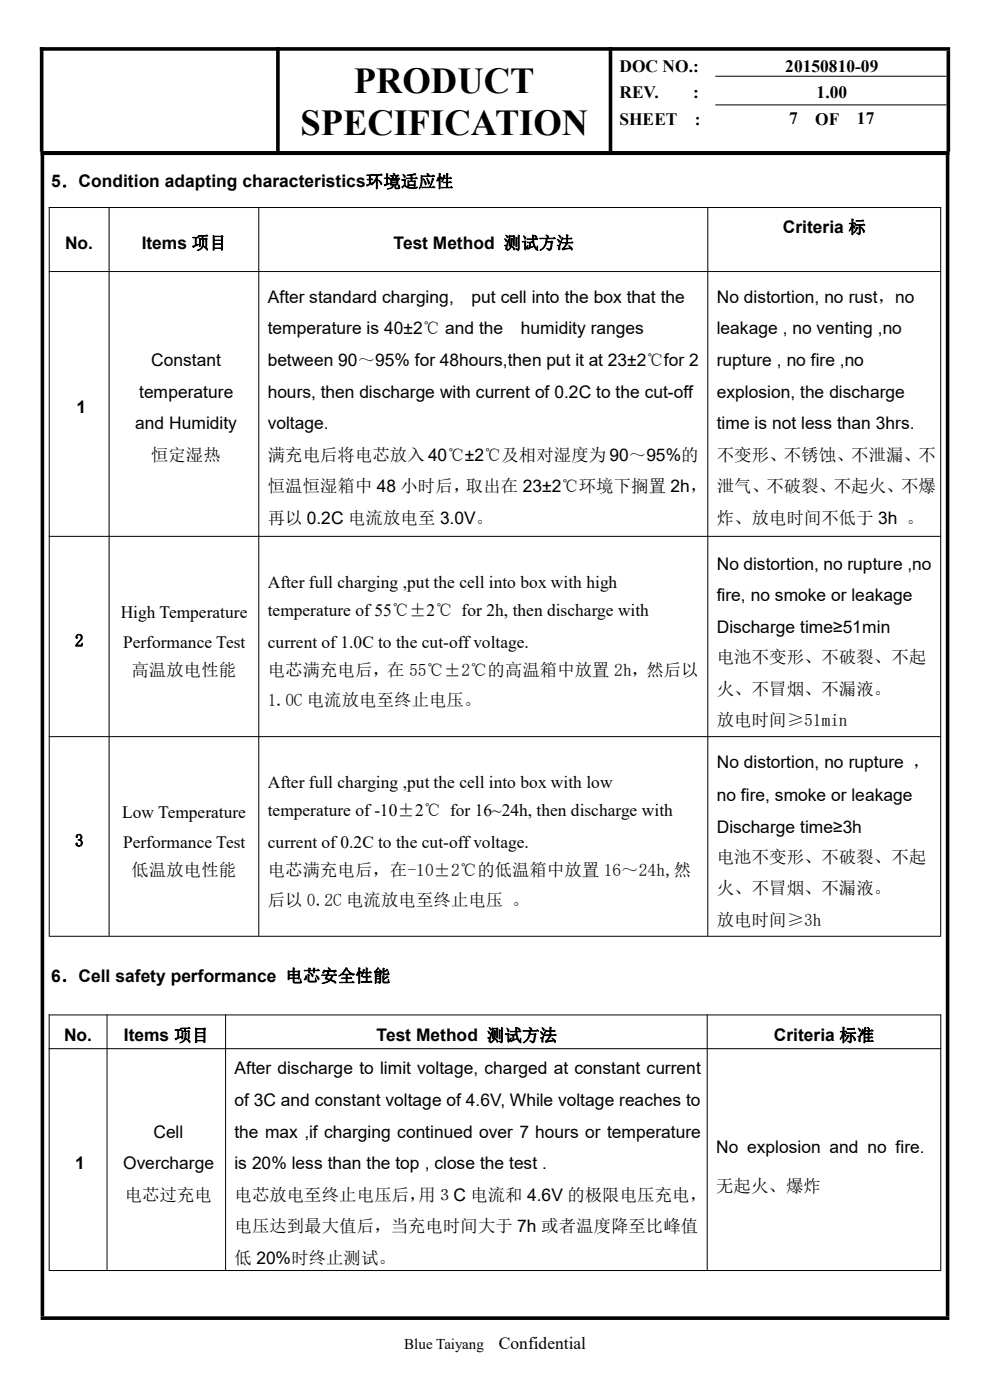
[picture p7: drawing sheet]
<svg xmlns="http://www.w3.org/2000/svg" width="210mm" height="297mm" viewBox="0 0 210 297" stroke-linecap="round" stroke-linejoin="round" font-family="sans-serif">
<defs><g id="words">
<g font-size="7.7">
<text x="75.1" y="19.7">PRODUCT</text>
<text x="63.7" y="28.7">SPECIFICATION</text>
</g>
<g font-size="3.7">
<text x="131.4" y="15.3">DOC NO.:</text>
<text x="166.6" y="15.3">20150810-09</text>
<text x="131.4" y="20.8">REV.</text>
<text x="147.1" y="20.8">:</text>
<text x="173.2" y="20.8">1.00</text>
<text x="131.4" y="26.4">SHEET</text>
<text x="147.4" y="26.4">:</text>
<text x="167.4" y="26.4">7</text>
<text x="172.9" y="26.4">OF</text>
<text x="181.8" y="26.4">17</text>
<text x="10.9" y="39.8">5．Condition adapting characteristics环境适应性</text>
<text x="13.8" y="52.8">No.</text>
<text x="30.1" y="52.8">Items 项目</text>
<text x="83.5" y="52.8">Test Method 测试方法</text>
<text x="166.1" y="49.5">Criteria 标</text>
<text x="56.8" y="64.2">After standard charging,</text>
<text x="100" y="64.2">put cell into the box that the</text>
<text x="152.1" y="64.2">No distortion, no rust，no</text>
<text x="56.8" y="70.9">temperature is 40±2℃ and the</text>
<text x="110.5" y="70.9">humidity ranges</text>
<text x="152.1" y="70.9">leakage , no venting ,no</text>
<text x="32.1" y="77.7">Constant</text>
<text x="56.8" y="77.7">between 90～95% for 48hours,then put it at 23±2℃for 2</text>
<text x="152.1" y="77.7">rupture , no fire ,no</text>
<text x="16.2" y="87.7">1</text>
<text x="29.5" y="84.3">temperature</text>
<text x="56.8" y="84.3">hours, then discharge with current of 0.2C to the cut-off</text>
<text x="152.1" y="84.3">explosion, the discharge</text>
<text x="28.7" y="91">and Humidity</text>
<text x="56.8" y="91">voltage.</text>
<text x="152.1" y="91">time is not less than 3hrs.</text>
<text x="32" y="97.8">恒定湿热</text>
<text x="56.8" y="97.8">满充电后将电芯放入 40℃±2℃及相对湿度为 90～95%的</text>
<text x="152.1" y="97.8">不变形、不锈蚀、不泄漏、不</text>
<text x="56.8" y="104.5">恒温恒湿箱中 48 小时后，取出在 23±2℃环境下搁置 2h，</text>
<text x="152.1" y="104.5">泄气、不破裂、不起火、不爆</text>
<text x="56.8" y="111.1">再以 0.2C 电流放电至 3.0V。</text>
<text x="152.1" y="111.1">炸、放电时间不低于 3h 。</text>
<text x="56.8" y="124.7">After full charging ,put the cell into box with high</text>
<text x="152.1" y="120.8">No distortion, no rupture ,no</text>
<text x="25.6" y="131">High Temperature</text>
<text x="56.8" y="130.8">temperature of55℃±2℃ for 2h, then discharge with</text>
<text x="152.1" y="127.5">fire, no smoke or leakage</text>
<text x="15.9" y="137.1">2</text>
<text x="26.1" y="137.4">Performance Test</text>
<text x="56.8" y="137.4">current of1.0C to the cut-offvoltage.</text>
<text x="152.1" y="134.2">Discharge time≥51min</text>
<text x="27.9" y="143.5">高温放电性能</text>
<text x="56.8" y="143.5">电芯满充电后，在 55℃±2℃的高温箱中放置 2h，然后以</text>
<text x="152.1" y="140.6">电池不变形、不破裂、不起</text>
<text x="56.8" y="149.8">1.0C 电流放电至终止电压。</text>
<text x="152.1" y="147.3">火、不冒烟、不漏液。</text>
<text x="152.1" y="154.1">放电时间≥51min</text>
<text x="56.8" y="167.1">After full charging ,put the cell into box with low</text>
<text x="152.1" y="163">No distortion, no rupture ，</text>
<text x="25.9" y="173.5">Low Temperature</text>
<text x="56.8" y="173.2">temperature of-10±2℃ for 16~24h, then discharge with</text>
<text x="152.1" y="169.9">no fire, smoke or leakage</text>
<text x="15.9" y="179.6">3</text>
<text x="26.1" y="179.8">Performance Test</text>
<text x="56.8" y="179.8">current of0.2C to the cut-offvoltage.</text>
<text x="152.1" y="176.6">Discharge time≥3h</text>
<text x="27.9" y="185.9">低温放电性能</text>
<text x="56.8" y="185.9">电芯满充电后，在-10±2℃的低温箱中放置 16～24h,然</text>
<text x="152.1" y="183.1">电池不变形、不破裂、不起</text>
<text x="152.1" y="189.8">火、不冒烟、不漏液。</text>
<text x="56.8" y="192.3">后以 0.2C 电流放电至终止电压 。</text>
<text x="152.1" y="196.5">放电时间≥3h</text>
<text x="10.9" y="208.3">6．Cell safety performance 电芯安全性能</text>
<text x="13.6" y="220.9">No.</text>
<text x="26.3" y="220.9">Items 项目</text>
<text x="79.9" y="220.9">Test Method 测试方法</text>
<text x="164.2" y="220.9">Criteria 标准</text>
<text x="49.7" y="227.9">After discharge to limit voltage, charged at constant current</text>
<text x="49.7" y="234.6">of 3C and constant voltage of 4.6V, While voltage reaches to</text>
<text x="32.6" y="241.3">Cell</text>
<text x="49.7" y="241.3">the max ,if charging continued over 7 hours or temperature</text>
<text x="151.9" y="244.6">No explosion and no fire.</text>
<text x="16" y="248">1</text>
<text x="26.1" y="248">Overcharge</text>
<text x="49.7" y="248">is 20% less than the top , close the test .</text>
<text x="26.5" y="254.7">电芯过充电</text>
<text x="49.7" y="254.7">电芯放电至终止电压后，</text>
<text x="88.8" y="254.7">用３C 电流和 4.6V 的极限电压充电，</text>
<text x="151.9" y="252.8">无起火、爆炸</text>
<text x="49.7" y="261.4">电压达到最大值后，当充电时间大于 7h 或者温度降至比峰值</text>
<text x="49.7" y="268.2">低 20%时终止测试。</text>
<text x="105.8" y="286.2">Confidential</text>
</g>
<text font-size="3.2" x="85.8" y="286.2">Blue Taiyang</text>
</g></defs>
<path d="M8.5 10.4h193.1M8.8 10v22.2M58.9 10v22.1M129.5 10v22.1M201.2 10.8v21.4M8.6 32.5h192.8M9 32.1v247.2M201 32.1v247.2M8.6 279.6h192.8" fill="none" stroke="#000" stroke-width=".76" stroke-linecap="butt"/>
<g fill="none" stroke="#000" stroke-width=".21">
<path d="M151.7 16.2h49.1M9.2 32.1h191.6M151.7 22.3h49.1M10.4 44h189.2M10.4 57.6h189.2M10.4 43.9v154.6M23.1 43.9v154.6M54.9 43.9v154.6M150.1 43.9v154.6M199.5 43.9v154.6M10.4 113.8h189.2M10.4 156.3h189.2"/>
<path d="M10.4 198.6h189.2M10.3 215.3h189.4M10.4 215.2v54.3M22.7 215.2v54.3M47.9 215.2v54.3M150 215.2v54.3M199.6 215.2v54.3M10.3 222.5h189.4M10.3 269.5h189.4"/>
</g>
<use href="#words"/>
</svg>
